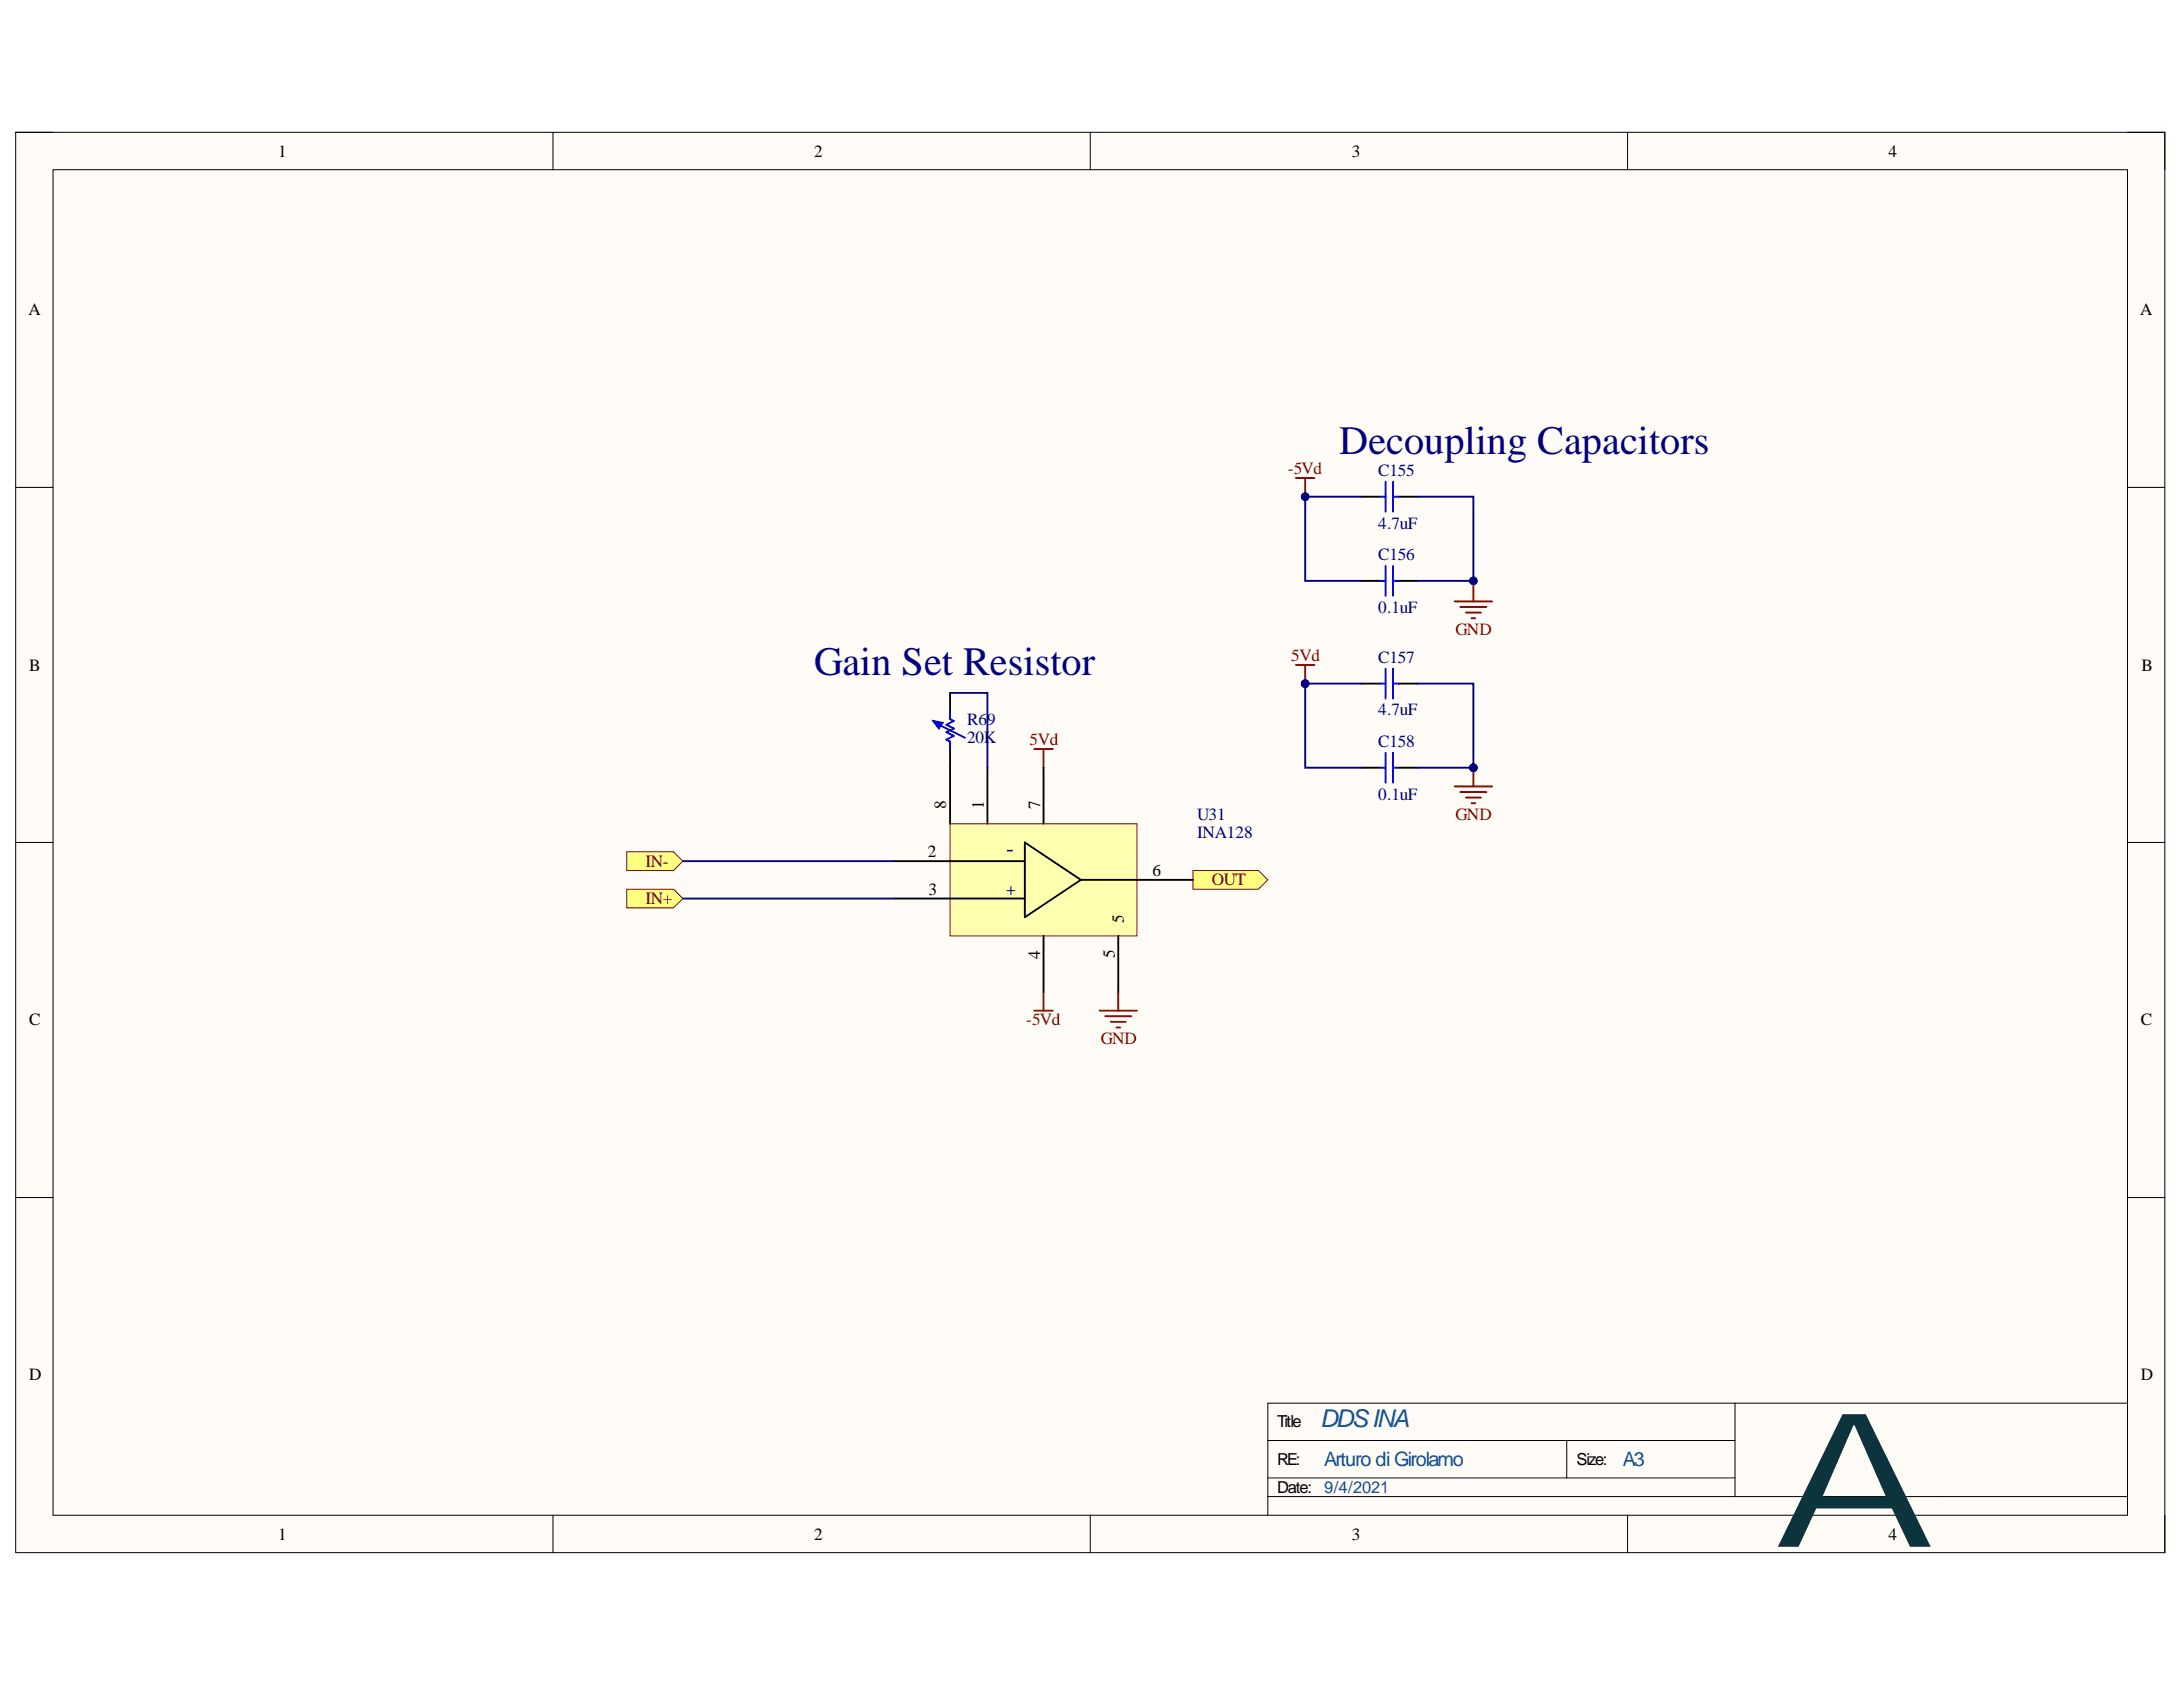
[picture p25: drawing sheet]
<svg xmlns="http://www.w3.org/2000/svg" width="279mm" height="216mm" viewBox="0 0 279 216" stroke-linecap="round" stroke-linejoin="round" font-family="sans-serif">
<defs><g id="words">
<text font-size="23.9" fill="#0c343d" x="226.9" y="198">A</text>
<g font-size="5.2" fill="#000080">
<text x="171.4" y="58.1">Decoupling Capacitors</text>
<text x="104.2" y="86.3">Gain Set Resistor</text>
</g>
<text font-size="3.1" fill="#0b5394" x="169" y="182.7">DDSINA</text>
<text font-size="3" fill="#000080" x="128.8" y="109.5">-</text>
<g font-size="2.5" fill="#0b5394">
<text x="169.5" y="187.6">Arturo di Girolamo</text>
<text x="207.7" y="187.6">A3</text>
</g>
<g font-size="2.2">
<text x="35.6" y="20">1</text>
<text x="104.2" y="20">2</text>
<text x="173" y="20">3</text>
<text x="241.7" y="20">4</text>
<text x="3.6" y="40.3">A</text>
<text x="273.9" y="40.3">A</text>
<text x="3.7" y="85.8">B</text>
<text x="274.1" y="85.8">B</text>
<text x="121.1" y="103.5" transform="rotate(-90 121.1 103.5)">8</text>
<text x="125.9" y="103.5" transform="rotate(-90 125.9 103.5)">1</text>
<text x="133.1" y="103.5" transform="rotate(-90 133.1 103.5)">7</text>
<text x="118.7" y="109.7">2</text>
<text x="147.5" y="112.1">6</text>
<text x="118.8" y="114.5">3</text>
<text x="143.8" y="118.1" transform="rotate(-90 143.8 118.1)">5</text>
<text x="133.1" y="122.7" transform="rotate(-90 133.1 122.7)">4</text>
<text x="142.7" y="122.6" transform="rotate(-90 142.7 122.6)">5</text>
<text x="3.7" y="131.2">C</text>
<text x="274" y="131.2">C</text>
<text x="3.7" y="176.6">D</text>
<text x="274" y="176.6">D</text>
<text x="35.6" y="197">1</text>
<text x="104.2" y="197">2</text>
<text x="173" y="197">3</text>
<text x="241.7" y="197">4</text>
</g>
<g font-size="2.2" fill="#800000">
<text x="164.8" y="60.7">-5Vd</text>
<text x="186.3" y="81.3">GND</text>
<text x="165.2" y="84.6">5Vd</text>
<text x="131.8" y="95.4">5Vd</text>
<text x="186.3" y="104.9">GND</text>
<text x="82.6" y="110.9">IN-</text>
<text x="155.1" y="113.3">OUT</text>
<text x="82.6" y="115.7">IN+</text>
<text x="131.3" y="131.2">-5Vd</text>
<text x="140.9" y="133.6">GND</text>
</g>
<g font-size="2.2" fill="#000080">
<text x="176.4" y="60.9">C155</text>
<text x="176.4" y="67.6">4.7uF</text>
<text x="176.4" y="71.7">C156</text>
<text x="176.4" y="78.4">0.1uF</text>
<text x="176.4" y="84.8">C157</text>
<text x="123.8" y="92.8">R69</text>
<text x="123.8" y="95.1">20K</text>
<text x="176.4" y="91.5">4.7uF</text>
<text x="176.4" y="95.6">C158</text>
<text x="153.2" y="104.9">U31</text>
<text x="153.2" y="107.3">INA128</text>
<text x="176.4" y="102.3">0.1uF</text>
<text x="128.8" y="114.5">+</text>
</g>
<g font-size="2.1">
<text x="163.5" y="182.7">Title</text>
<text x="163.5" y="191">Date:</text>
<text x="163.5" y="187.5">RE:</text>
<text x="201.8" y="187.5">Size:</text>
</g>
<text font-size="2.1" fill="#0b5394" x="169.5" y="191">9/4/2021</text>
</g></defs>
<path d="M2 16.9h275.1v181.8h-275.1z" fill-rule="evenodd" fill="#fffcf8"/>
<path d="M2 16.9h275.1v181.8h-275.1z" fill="none" stroke="#000" stroke-width=".13"/>
<path d="M6.8 21.7h265.5v172.2h-265.5z" fill-rule="evenodd" fill="#fffcf8"/>
<g fill="none" stroke="#000" stroke-width=".13">
<path d="M2 16.9h4.8M70.8 16.9v4.8M139.5 16.9v4.8M208.3 16.9v4.8M272.3 16.9h4.8v4.8M6.8 21.7h265.5v172.2h-265.5zM2 62.4h4.8M272.3 62.4h4.8M2 107.8h4.8M272.3 107.8h4.8M2 153.3h4.8M272.3 153.3h4.8"/>
<path d="M222.1 179.6v11.9M272.3 179.6h-110v14.3M70.8 193.9v4.8M139.5 193.9v4.8M162.3 184.4h59.8M162.3 191.5h110M162.3 189.1h59.8M200.5 184.4v4.7M208.3 193.9v4.8M277.1 193.9v4.8"/>
</g>
<path d="M80.2 113.8h6l1.2 1.2-1.2 1.2h-6z" fill-rule="evenodd" fill="#ffff80"/>
<path d="M80.2 113.8h6l1.2 1.2-1.2 1.2h-6z" fill="none" stroke="#800000" stroke-width=".13"/>
<path d="M80.2 109h6l1.2 1.2-1.2 1.2h-6z" fill-rule="evenodd" fill="#ffff80"/>
<path d="M80.2 109h6l1.2 1.2-1.2 1.2h-6z" fill="none" stroke="#800000" stroke-width=".13"/>
<path d="M152.7 111.4h8.4l1.2 1.2-1.2 1.2h-8.4z" fill-rule="evenodd" fill="#ffff80"/>
<path d="M152.7 111.4h8.4l1.2 1.2-1.2 1.2h-8.4z" fill="none" stroke="#800000" stroke-width=".13"/>
<path d="M188.6 98.2v2.4M186.2 100.6h4.8M186.9 101.4h3.3M187.6 102.1h1.9M188.3 102.8h.5M140.7 129.3h4.8M141.5 130.1h3.3M142.2 130.8h1.9M142.9 131.5h.5M143.1 127v2.3" fill="none" stroke="#800000" stroke-width=".24"/>
<circle cx="188.6" cy="98.3" r=".48" fill="#000080"/>
<circle cx="188.6" cy="98.3" r=".48" fill="none" stroke="#000080" stroke-width=".13"/>
<path d="M165.8 85.1h2.4M167 85.1v2.4" fill="none" stroke="#800000" stroke-width=".24"/>
<circle cx="167" cy="87.5" r=".48" fill="#000080"/>
<circle cx="167" cy="87.5" r=".48" fill="none" stroke="#000080" stroke-width=".13"/>
<path d="M165.8 61.2h2.4M167 61.2v2.4M132.4 95.9h2.4M133.6 95.9v2.3M132.4 129.3h2.4M133.6 127v2.3" fill="none" stroke="#800000" stroke-width=".24"/>
<circle cx="167" cy="63.6" r=".48" fill="#000080"/>
<circle cx="167" cy="63.6" r=".48" fill="none" stroke="#000080" stroke-width=".13"/>
<path d="M186.2 77h4.8M186.9 77.7h3.3M187.6 78.4h1.9M188.3 79.1h.5M188.6 74.6v2.4" fill="none" stroke="#800000" stroke-width=".24"/>
<path d="M121.6 105.4h23.9v14.4h-23.9z" fill-rule="evenodd" fill="#ffffb0"/>
<path d="M121.6 105.4h23.9v14.4h-23.9z" fill="none" stroke="#800000" stroke-width=".13"/>
<g fill="none" stroke="#000" stroke-width=".24">
<path d="M174.2 63.6h2.4M174.2 74.3h2.4M179 63.6h2.4M179 74.3h2.4M121.6 98.2v7.2M126.4 98.2v7.2M133.6 98.2v7.2M174.2 87.5h2.4M174.2 98.2h2.4M179 87.5h2.4M179 98.2h2.4M114.4 115h16.8"/>
<path d="M114.4 110.2h16.8M131.2 107.8l7.1 4.8-7.1 4.8zM133.6 119.8v7.2M138.3 112.6h14.4M143.1 119.8v7.2"/>
</g>
<g fill="none" stroke="#00f" stroke-width=".24">
<path d="M176.6 63.6h.7M176.6 74.3h.7M177.3 61.7v3.8M177.3 72.4v3.9M178.3 61.7v3.8M178.3 72.4v3.9M178.3 63.6h.7M178.3 74.3h.7M176.6 87.5h.7M176.6 98.2h.7M177.3 85.6v3.8M177.3 96.3v3.9"/>
<path d="M178.3 85.6v3.8M178.3 96.3v3.9M178.3 87.5h.7M178.3 98.2h.7"/>
</g>
<path d="M181.4 63.6h7.2v11" fill="none" stroke="#000080" stroke-width=".24"/>
<circle cx="188.6" cy="74.3" r=".48" fill="#000080"/>
<circle cx="188.6" cy="74.3" r=".48" fill="none" stroke="#000080" stroke-width=".13"/>
<path d="M121.6 88.7h4.8v9.5M167.1 87.5v10.7h7.1M87.4 115h27M87.4 110.2h27" fill="none" stroke="#000080" stroke-width=".24"/>
<circle cx="167" cy="87.5" r=".48" fill="#000080"/>
<circle cx="167" cy="87.5" r=".48" fill="none" stroke="#000080" stroke-width=".13"/>
<path d="M167.1 87.5h7.1" fill="none" stroke="#000080" stroke-width=".24"/>
<circle cx="167" cy="87.5" r=".48" fill="#000080"/>
<circle cx="167" cy="87.5" r=".48" fill="none" stroke="#000080" stroke-width=".13"/>
<path d="M174.2 63.6h-7.1v10.7h7.1" fill="none" stroke="#000080" stroke-width=".24"/>
<circle cx="167" cy="63.6" r=".48" fill="#000080"/>
<circle cx="167" cy="63.6" r=".48" fill="none" stroke="#000080" stroke-width=".13"/>
<path d="M181.4 98.2h7.2" fill="none" stroke="#000080" stroke-width=".24"/>
<circle cx="188.6" cy="98.3" r=".48" fill="#000080"/>
<circle cx="188.6" cy="98.3" r=".48" fill="none" stroke="#000080" stroke-width=".13"/>
<path d="M181.4 87.5h7.2v10.7" fill="none" stroke="#000080" stroke-width=".24"/>
<circle cx="188.6" cy="98.3" r=".48" fill="#000080"/>
<circle cx="188.6" cy="98.3" r=".48" fill="none" stroke="#000080" stroke-width=".13"/>
<path d="M181.4 74.3h7.2" fill="none" stroke="#000080" stroke-width=".24"/>
<circle cx="188.6" cy="74.3" r=".48" fill="#000080"/>
<circle cx="188.6" cy="74.3" r=".48" fill="none" stroke="#000080" stroke-width=".13"/>
<path d="M121.6 88.7v2.4M121.6 95.9v2.3" fill="none" stroke="#000" stroke-width=".24"/>
<path d="M120.2 92.7l3.3 1.7M121.6 91.1v.9l.5 .3-1 .4 1 .5-1 .5 1 .5-1 .5 .5 .2v1" fill="none" stroke="#00f" stroke-width=".24"/>
<path d="M119.4 92.3l1.2 .2-.4 .7z" fill="#00f"/>
<path d="M119.4 92.3l1.2 .2-.4 .7z" fill="none" stroke="#00f" stroke-width=".24"/>
<use href="#words"/>
</svg>
